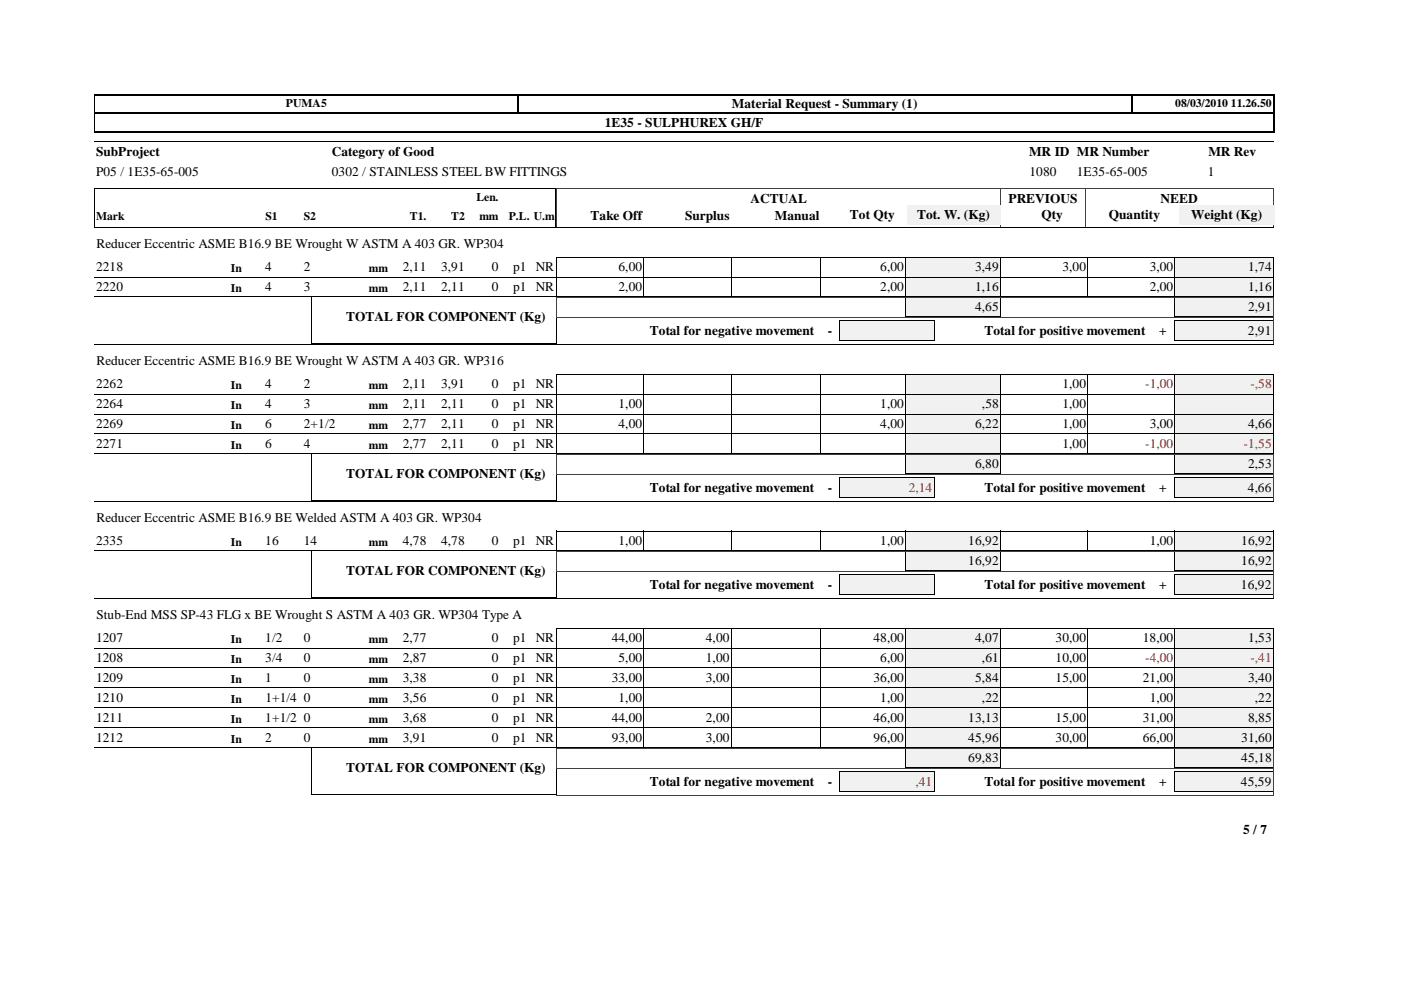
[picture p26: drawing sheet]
<svg xmlns="http://www.w3.org/2000/svg" width="297mm" height="210mm" viewBox="0 0 297 210" stroke-linecap="round" stroke-linejoin="round" font-family="sans-serif">
<defs><g id="words">
<g font-size="2.8">
<text x="155.2" y="22.9">Material Request - Summary (1)</text>
<text x="128.2" y="26.8">1E35 - SULPHUREX GH/F</text>
<text x="20.4" y="33.1">SubProject</text>
<text x="70.4" y="33">Category of Good</text>
<text x="218.2" y="33">MR ID MR Number</text>
<text x="256.2" y="33">MR Rev</text>
<text x="20.4" y="37.3">P05 / 1E35-65-005</text>
<text x="70.4" y="37.2">0302 / STAINLESS STEEL BW FITTINGS</text>
<text x="218.3" y="37.2">1080</text>
<text x="228.3" y="37.2">1E35-65-005</text>
<text x="256.1" y="37.2">1</text>
<text x="125.2" y="46.7">Take Off</text>
<text x="145.2" y="46.7">Surplus</text>
<text x="159.1" y="43">ACTUAL</text>
<text x="164.3" y="46.7">Manual</text>
<text x="180.2" y="46.4">Tot Qty</text>
<text x="194.4" y="46.4">Tot. W. (Kg)</text>
<text x="213.8" y="43">PREVIOUS</text>
<text x="220.8" y="46.4">Qty</text>
<text x="235.1" y="46.4">Quantity</text>
<text x="246.1" y="43">NEED</text>
<text x="252.6" y="46.4">Weight (Kg)</text>
<text x="20.4" y="52.6">Reducer Eccentric ASME B16.9 BE Wrought W ASTM A 403 GR. WP304</text>
<text x="20.4" y="57.5">2218</text>
<text x="56.3" y="57.5">4</text>
<text x="64.4" y="57.5">2</text>
<text x="85.4" y="57.5">2,11</text>
<text x="93.5" y="57.5">3,91</text>
<text x="104.3" y="57.5">0</text>
<text x="108.8" y="57.5">p1 NR</text>
<text x="131.1" y="57.5">6,00</text>
<text x="186.6" y="57.5">6,00</text>
<text x="206.8" y="57.5">3,49</text>
<text x="225.3" y="57.5">3,00</text>
<text x="243.8" y="57.5">3,00</text>
<text x="264.6" y="57.5">1,74</text>
<text x="20.4" y="61.7">2220</text>
<text x="56.3" y="61.7">4</text>
<text x="64.4" y="61.7">3</text>
<text x="85.4" y="61.7">2,11</text>
<text x="93.5" y="61.7">2,11</text>
<text x="104.3" y="61.7">0</text>
<text x="108.8" y="61.7">p1 NR</text>
<text x="131.1" y="61.7">2,00</text>
<text x="186.6" y="61.7">2,00</text>
<text x="206.8" y="61.7">1,16</text>
<text x="206.8" y="66">4,65</text>
<text x="243.8" y="61.7">2,00</text>
<text x="264.6" y="61.7">1,16</text>
<text x="264.6" y="66">2,91</text>
<text x="73.4" y="68">TOTAL FOR COMPONENT (Kg)</text>
<text x="137.7" y="71">Total for negative movement</text>
<text x="175.5" y="71">-</text>
<text x="208.7" y="71">Total for positive movement</text>
<text x="245.7" y="71">+</text>
<text x="264.5" y="71">2,91</text>
<text x="20.4" y="77.3">Reducer Eccentric ASME B16.9 BE Wrought W ASTM A 403 GR. WP316</text>
<text x="20.4" y="82.3">2262</text>
<text x="56.3" y="82.3">4</text>
<text x="64.4" y="82.3">2</text>
<text x="85.4" y="82.3">2,11</text>
<text x="93.5" y="82.3">3,91</text>
<text x="104.3" y="82.3">0</text>
<text x="108.8" y="82.3">p1 NR</text>
<text x="225.3" y="82.3">1,00</text>
<text x="20.4" y="86.5">2264</text>
<text x="56.3" y="86.5">4</text>
<text x="64.4" y="86.5">3</text>
<text x="85.4" y="86.5">2,11</text>
<text x="93.5" y="86.5">2,11</text>
<text x="104.3" y="86.5">0</text>
<text x="108.8" y="86.5">p1 NR</text>
<text x="131.1" y="86.5">1,00</text>
<text x="186.6" y="86.5">1,00</text>
<text x="208.2" y="86.5">,58</text>
<text x="225.3" y="86.5">1,00</text>
<text x="20.4" y="90.8">2269</text>
<text x="20.4" y="95">2271</text>
<text x="56.2" y="90.8">6</text>
<text x="56.3" y="95">6</text>
<text x="64.4" y="90.8">2+1/2</text>
<text x="64.4" y="95">4</text>
<text x="85.4" y="90.8">2,77</text>
<text x="85.4" y="95">2,77</text>
<text x="93.5" y="95">2,11</text>
<text x="93.5" y="90.8">2,11</text>
<text x="104.3" y="90.8">0</text>
<text x="104.3" y="95">0</text>
<text x="108.8" y="90.8">p1 NR</text>
<text x="108.8" y="95">p1 NR</text>
<text x="131.1" y="90.8">4,00</text>
<text x="186.6" y="90.8">4,00</text>
<text x="206.8" y="90.8">6,22</text>
<text x="225.3" y="90.8">1,00</text>
<text x="225.3" y="95">1,00</text>
<text x="243.8" y="90.8">3,00</text>
<text x="264.6" y="90.8">4,66</text>
<text x="73.4" y="101.3">TOTAL FOR COMPONENT (Kg)</text>
<text x="206.8" y="99.2">6,80</text>
<text x="264.6" y="99.2">2,53</text>
<text x="137.7" y="104.3">Total for negative movement</text>
<text x="175.5" y="104.3">-</text>
<text x="208.7" y="104.3">Total for positive movement</text>
<text x="245.7" y="104.3">+</text>
<text x="264.5" y="104.3">4,66</text>
<text x="20.4" y="110.6">Reducer Eccentric ASME B16.9 BE Welded ASTM A 403 GR. WP304</text>
<text x="20.4" y="115.6">2335</text>
<text x="56.3" y="115.6">16</text>
<text x="64.4" y="115.6">14</text>
<text x="85.4" y="115.6">4,78</text>
<text x="93.5" y="115.6">4,78</text>
<text x="104.3" y="115.6">0</text>
<text x="108.8" y="115.6">p1 NR</text>
<text x="131.1" y="115.6">1,00</text>
<text x="186.6" y="115.6">1,00</text>
<text x="205.3" y="115.6">16,92</text>
<text x="205.3" y="119.8">16,92</text>
<text x="243.8" y="115.6">1,00</text>
<text x="263.2" y="115.6">16,92</text>
<text x="263.2" y="119.8">16,92</text>
<text x="73.4" y="121.8">TOTAL FOR COMPONENT (Kg)</text>
<text x="137.7" y="124.9">Total for negative movement</text>
<text x="175.5" y="124.9">-</text>
<text x="208.7" y="124.9">Total for positive movement</text>
<text x="245.7" y="124.9">+</text>
<text x="263.1" y="124.8">16,92</text>
<text x="20.4" y="131.2">Stub-End MSS SP-43 FLG x BE Wrought S ASTM A 403 GR. WP304 Type A</text>
<text x="20.4" y="136.1">1207</text>
<text x="56.3" y="136.1">1/2</text>
<text x="64.4" y="136.1">0</text>
<text x="85.4" y="136.1">2,77</text>
<text x="104.3" y="136.1">0</text>
<text x="108.8" y="136.1">p1 NR</text>
<text x="129.7" y="136.1">44,00</text>
<text x="149.6" y="136.1">4,00</text>
<text x="185.2" y="136.1">48,00</text>
<text x="206.8" y="136.1">4,07</text>
<text x="223.8" y="136.1">30,00</text>
<text x="242.3" y="136.1">18,00</text>
<text x="264.6" y="136.1">1,53</text>
<text x="20.4" y="140.4">1208</text>
<text x="56.3" y="140.4">3/4</text>
<text x="64.4" y="140.4">0</text>
<text x="85.4" y="140.4">2,87</text>
<text x="104.3" y="140.4">0</text>
<text x="108.8" y="140.4">p1 NR</text>
<text x="131.1" y="140.4">5,00</text>
<text x="149.6" y="140.4">1,00</text>
<text x="186.6" y="140.4">6,00</text>
<text x="208.2" y="140.4">,61</text>
<text x="223.8" y="140.4">10,00</text>
<text x="20.4" y="144.6">1209</text>
<text x="20.4" y="148.8">1210</text>
<text x="56.3" y="144.6">1</text>
<text x="56.3" y="148.8">1+1/4 0</text>
<text x="64.4" y="144.6">0</text>
<text x="85.4" y="144.6">3,38</text>
<text x="85.4" y="148.8">3,56</text>
<text x="104.3" y="144.6">0</text>
<text x="104.3" y="148.8">0</text>
<text x="108.8" y="144.6">p1 NR</text>
<text x="108.8" y="148.8">p1 NR</text>
<text x="129.7" y="144.6">33,00</text>
<text x="131.1" y="148.8">1,00</text>
<text x="149.6" y="144.6">3,00</text>
<text x="185.2" y="144.6">36,00</text>
<text x="186.6" y="148.8">1,00</text>
<text x="206.8" y="144.6">5,84</text>
<text x="208.2" y="148.8">,22</text>
<text x="223.8" y="144.6">15,00</text>
<text x="242.3" y="144.6">21,00</text>
<text x="243.8" y="148.8">1,00</text>
<text x="264.6" y="144.6">3,40</text>
<text x="266.1" y="148.8">,22</text>
<text x="20.4" y="153.1">1211</text>
<text x="56.3" y="153.1">1+1/2 0</text>
<text x="85.4" y="153.1">3,68</text>
<text x="104.3" y="153.1">0</text>
<text x="108.8" y="153.1">p1 NR</text>
<text x="129.7" y="153.1">44,00</text>
<text x="149.6" y="153.1">2,00</text>
<text x="185.2" y="153.1">46,00</text>
<text x="205.3" y="153.1">13,13</text>
<text x="223.8" y="153.1">15,00</text>
<text x="242.3" y="153.1">31,00</text>
<text x="264.6" y="153.1">8,85</text>
<text x="20.4" y="157.3">1212</text>
<text x="56.3" y="157.3">2</text>
<text x="64.4" y="157.3">0</text>
<text x="85.4" y="157.3">3,91</text>
<text x="104.3" y="157.3">0</text>
<text x="108.8" y="157.3">p1 NR</text>
<text x="129.7" y="157.3">93,00</text>
<text x="149.6" y="157.3">3,00</text>
<text x="185.2" y="157.3">96,00</text>
<text x="205.3" y="157.3">45,96</text>
<text x="205.3" y="161.5">69,83</text>
<text x="223.8" y="157.3">30,00</text>
<text x="242.3" y="157.3">66,00</text>
<text x="263.2" y="157.3">31,60</text>
<text x="263.2" y="161.5">45,18</text>
<text x="73.4" y="163.6">TOTAL FOR COMPONENT (Kg)</text>
<text x="137.7" y="166.6">Total for negative movement</text>
<text x="175.5" y="166.6">-</text>
<text x="208.7" y="166.6">Total for positive movement</text>
<text x="245.7" y="166.6">+</text>
<text x="263.1" y="166.6">45,59</text>
<text x="263.6" y="176.9">5 / 7</text>
</g>
<g font-size="2.8" fill="#f00">
<text x="242.8" y="82.3">-1,00</text>
<text x="265.1" y="82.3">-,58</text>
<text x="242.8" y="95">-1,00</text>
<text x="263.7" y="95">-1,55</text>
<text x="192.7" y="104.3">2,14</text>
<text x="242.8" y="140.4">-4,00</text>
<text x="265.1" y="140.4">-,41</text>
<text x="194.1" y="166.6">,41</text>
</g>
<g font-size="2.5">
<text x="60.6" y="22.6">PUMA5</text>
<text x="249.2" y="22.6">08/03/2010 11.26.50</text>
<text x="20.4" y="46.7">Mark</text>
<text x="56.3" y="46.7">S1</text>
<text x="64.4" y="46.7">S2</text>
<text x="86.9" y="46.7">T1.</text>
<text x="95.7" y="46.7">T2</text>
<text x="101" y="42.7">Len.</text>
<text x="101.6" y="46.7">mm</text>
<text x="107.9" y="46.7">P.L. U.m</text>
<text x="49" y="57.7">In</text>
<text x="78.2" y="57.7">mm</text>
<text x="49" y="62">In</text>
<text x="78.2" y="62">mm</text>
<text x="49" y="82.5">In</text>
<text x="78.2" y="82.5">mm</text>
<text x="49" y="86.8">In</text>
<text x="78.2" y="86.8">mm</text>
<text x="49" y="91">In</text>
<text x="49" y="95.2">In</text>
<text x="78.2" y="91">mm</text>
<text x="78.2" y="95.2">mm</text>
<text x="49" y="115.8">In</text>
<text x="78.2" y="115.8">mm</text>
<text x="49" y="136.4">In</text>
<text x="78.2" y="136.4">mm</text>
<text x="49" y="140.6">In</text>
<text x="78.2" y="140.6">mm</text>
<text x="49" y="144.9">In</text>
<text x="49" y="149.1">In</text>
<text x="78.2" y="144.9">mm</text>
<text x="78.2" y="149.1">mm</text>
<text x="49" y="153.3">In</text>
<text x="78.2" y="153.3">mm</text>
<text x="49" y="157.6">In</text>
<text x="78.2" y="157.6">mm</text>
</g>
</g></defs>
<path d="M270.1 20v4.1M20 20.1h250.3M20 24h250.3M20 27.9h250.3" fill="none" stroke="#000" stroke-width=".25"/>
<path d="M239.9 20v4.1" fill="none" stroke="#000" stroke-width=".38"/>
<path d="M109.9 20v4.1" fill="none" stroke="#000" stroke-width=".34"/>
<path d="M20.1 20v8M20 30h250M20 39.9h97.9M20 39.9v8.3l97.9 .1v-8.4" fill="none" stroke="#000" stroke-width=".21"/>
<path d="M20 24h250.3M270.1 23.9v4.1" fill="none" stroke="#000" stroke-width=".3"/>
<path d="M118 39.9h152M118 39.9v8.3h152M212.1 39.9v8.4M212.2 39.9v8.4M230.1 39.9v8.4M270 39.9v8.4" fill="none" stroke="#404040" stroke-width=".21"/>
<path d="M99.6 43.9h6.4v3.8h-6.4z" fill="#fff"/>
<g fill="#f1f1f1">
<path d="M192.3 43.4h19.8v4.2h-19.8z"/>
<path d="M250 43.4h20.2v4.2h-20.2z"/>
</g>
<path d="M20 48.3h250M20 58.7h172.1M118 58.8v-4.3h74.1l-.1 4.3M136.5 54.5v4.3M155 54.5v4.3M174 54.5v4.3M212.1 54.5h37v4.3M212.1 58.7h37M212.1 54.5v4.3M230.6 54.5v4.3" fill="none" stroke="#000" stroke-width=".21"/>
<path d="M192.1 54.5h20v4.2h-20z" fill="#f1f1f1"/>
<path d="M192 58.7h20.1M192 58.8v-4.3h20.1v4.3" fill="none" stroke="#000" stroke-width=".21"/>
<path d="M249.1 54.5h20.9v4.2h-20.9z" fill="#f1f1f1"/>
<path d="M136.5 58.7v4.3M155 58.7v4.3M174 58.7v4.3M212.1 58.7h57.9M212.1 58.7v4.3M230.6 58.7v4.3M249.1 54.5h20.9M249.1 54.5v8.5h-37M270 54.5v4.3M20 63h172l.1-4.3h-74.1v4.3" fill="none" stroke="#000" stroke-width=".21"/>
<path d="M192.1 58.7h20v4.2h-20z" fill="#f1f1f1"/>
<path d="M192 58.7h20.1v4.3h-20.1z" fill="none" stroke="#000" stroke-width=".21"/>
<path d="M249.1 58.7h20.9v4.2h-20.9z" fill="#f1f1f1"/>
<path d="M249.1 58.7h20.9M249.1 58.7v4.3M270 58.7v4.3M249.1 63h20.9" fill="none" stroke="#000" stroke-width=".21"/>
<path d="M192.1 62.9h20v4.3h-20z" fill="#f1f1f1"/>
<path d="M192 63h20.1v4.2h-20.1z" fill="none" stroke="#000" stroke-width=".21"/>
<path d="M249.1 62.9h20.9v4.3h-20.9z" fill="#f1f1f1"/>
<path d="M249.1 63h20.9M249.1 67.2h20.9M249.1 62.9v4.3M270 62.9v4.3" fill="none" stroke="#000" stroke-width=".21"/>
<path d="M249.1 68h20.8v4.2h-20.8z" fill="#f1f1f1"/>
<path d="M249 72.2h21M249.1 72.2l-.1-4.2h21l-.1 4.2" fill="none" stroke="#000" stroke-width=".21"/>
<path d="M178 68h20v4.2h-20z" fill="#f1f1f1"/>
<g fill="none" stroke="#000" stroke-width=".21">
<path d="M20 73h250M66 63h52.1l-.1 9.9h-52zM136.5 79.3v4.3M155 79.3v4.3M174 79.3v4.3M177.9 72.2h20.2M177.9 72.2v-4.2h20.2v4.2M212.1 79.3h37v4.3M212.1 79.3v4.3M230.6 79.3v4.3M20 83.5h172.1M118 83.6v-4.3h74.1l-.1 4.3"/>
<path d="M212.1 83.5h37"/>
</g>
<path d="M118 67.3h152.1v5.8M118 63.1h152.1M118 63v4.3M118 73h152.1M118 67.3v5.8M270.1 63v4.3" fill="none" stroke="#404040" stroke-width=".21"/>
<path d="M192.1 79.3h20v4.2h-20z" fill="#f1f1f1"/>
<path d="M192 83.5h20.1M192 83.6v-4.3h20.1v4.3" fill="none" stroke="#000" stroke-width=".21"/>
<path d="M249.1 79.3h20.9v4.2h-20.9z" fill="#f1f1f1"/>
<path d="M249.1 79.3h20.9M249.1 79.3v8.5h-37M270 79.3v4.3M20 87.8h172l.1-4.3h-74.1v4.3M136.5 83.5v4.3M155 83.5v4.3M174 83.5v4.3M212.1 83.5h57.9M212.1 83.5v4.3M230.6 83.5v4.3" fill="none" stroke="#000" stroke-width=".21"/>
<path d="M192.1 83.5h20v4.3h-20z" fill="#f1f1f1"/>
<path d="M192 83.5h20.1v4.3h-20.1z" fill="none" stroke="#000" stroke-width=".21"/>
<path d="M249.1 83.5h20.9v4.3h-20.9z" fill="#f1f1f1"/>
<path d="M20 92h172l.1-4.2h-74.1v4.2M136.5 87.8v4.2M155 87.8v4.2M174 87.8v4.2M212.1 87.8h57.9M212.1 87.8v4.2M230.6 87.8v4.2M249.1 83.5h20.9M249.1 83.5v8.5h-37M270 83.5v4.3" fill="none" stroke="#000" stroke-width=".21"/>
<path d="M192.1 87.8h20v4.2h-20z" fill="#f1f1f1"/>
<path d="M192 87.8h20.1v4.2h-20.1z" fill="none" stroke="#000" stroke-width=".21"/>
<path d="M249.1 87.8h20.9v4.2h-20.9z" fill="#f1f1f1"/>
<path d="M20 96.2l172 .1 .1-4.3h-74.1v4.3M136.5 92v4.3M155 92v4.3M174 92v4.3M212.1 92h57.9M212.1 92v4.3M230.6 92v4.3M249.1 87.8h20.9M249.1 87.8v8.5l-37-.1M270 87.8v4.2" fill="none" stroke="#000" stroke-width=".21"/>
<path d="M192.1 92h20v4.2h-20z" fill="#f1f1f1"/>
<path d="M192 92h20.1v4.3l-20.1-.1z" fill="none" stroke="#000" stroke-width=".21"/>
<path d="M249.1 92h20.9v4.2h-20.9z" fill="#f1f1f1"/>
<path d="M249.1 92h20.9M249.1 96.2h20.9M249.1 92v4.3M270 92v4.3" fill="none" stroke="#000" stroke-width=".21"/>
<path d="M192.1 96.2h20v4.3h-20z" fill="#f1f1f1"/>
<path d="M192 96.2h20.1M192 96.2v4.3h20.1v-4.3" fill="none" stroke="#000" stroke-width=".21"/>
<path d="M249.1 96.2h20.9v4.3h-20.9z" fill="#f1f1f1"/>
<path d="M249.1 96.2h20.9M249.1 96.2v4.3M270 96.2v4.3M249.1 100.5h20.9" fill="none" stroke="#000" stroke-width=".21"/>
<path d="M249.1 101.3h20.8v4.2h-20.8z" fill="#f1f1f1"/>
<path d="M249 101.2h21l-.1 4.3h-20.9z" fill="none" stroke="#000" stroke-width=".21"/>
<path d="M178 101.3h20v4.2h-20z" fill="#f1f1f1"/>
<g fill="none" stroke="#000" stroke-width=".21">
<path d="M66 96.2h52.1M66 96.2v10M118 96.2v10M20 106.3h250M20 116.8h172l.1-4.2h-74.1v4.2M66 106.2h52.1M136.5 112.6v4.2M155 112.6v4.2M174 112.6v4.2M177.9 101.2h20.2v4.3h-20.2zM212.1 112.6h37v4.2h-37M212.1 112.6v4.2"/>
<path d="M230.6 112.6v4.2"/>
</g>
<path d="M118 100.6v-4.3h152.1v4.3M118 100.5v5.8h152.1v-5.7h-152.1" fill="none" stroke="#404040" stroke-width=".21"/>
<path d="M192.1 112.6h20v4.2h-20z" fill="#f1f1f1"/>
<path d="M192 112.6h20.1v4.2h-20.1z" fill="none" stroke="#000" stroke-width=".21"/>
<path d="M249.1 112.6h20.9v4.2h-20.9z" fill="#f1f1f1"/>
<path d="M249.1 112.6h20.9M249.1 116.8h20.9M249.1 112.6v4.2M270 112.6v4.2" fill="none" stroke="#000" stroke-width=".21"/>
<path d="M192.1 116.8h20v4.2h-20z" fill="#f1f1f1"/>
<path d="M192 116.8h20.1v4.3h-20.1z" fill="none" stroke="#000" stroke-width=".21"/>
<path d="M249.1 116.8h20.9v4.2h-20.9z" fill="#f1f1f1"/>
<path d="M249.1 116.8h20.9M249.1 116.8v4.3M270 116.8v4.3M249.1 121.1h20.9" fill="none" stroke="#000" stroke-width=".21"/>
<path d="M249.1 121.8h20.8v4.2h-20.8z" fill="#f1f1f1"/>
<path d="M249 121.8h21l-.1 4.3-20.9-.1z" fill="none" stroke="#000" stroke-width=".21"/>
<path d="M178 121.8h20v4.2h-20z" fill="#f1f1f1"/>
<path d="M66 116.8h52.1l-.1 10h-52zM20 126.9h250M20 137.4h172l.1-4.2h-74.1v4.2M136.5 133.1v4.3M155 133.1v4.3M174 133.1v4.3M177.9 121.8h20.2v4.3l-20.2-.1zM212.1 133.2h37v4.2h-37M212.1 133.1v4.3M230.6 133.1v4.3" fill="none" stroke="#000" stroke-width=".21"/>
<path d="M118 116.9h152.1M118 116.9v4.3M270.1 116.9v4.3M118 121.1v5.8h152.1v-5.8h-152.1" fill="none" stroke="#404040" stroke-width=".21"/>
<path d="M192.1 133.1h20v4.3h-20z" fill="#f1f1f1"/>
<path d="M192 133.2h20.1v4.2h-20.1z" fill="none" stroke="#000" stroke-width=".21"/>
<path d="M249.1 133.1h20.9v4.3h-20.9z" fill="#f1f1f1"/>
<path d="M136.5 137.4v4.2M155 137.4v4.2M174 137.4v4.2M212.1 137.4h57.9M212.1 137.4v4.2M230.6 137.4v4.2M249.1 133.2h20.9M249.1 133.1v8.5h-37M270 133.1v4.3M20 141.6h172l.1-4.2h-74.1v4.2" fill="none" stroke="#000" stroke-width=".21"/>
<path d="M192.1 137.4h20v4.2h-20z" fill="#f1f1f1"/>
<path d="M192 137.4h20.1v4.2h-20.1z" fill="none" stroke="#000" stroke-width=".21"/>
<path d="M249.1 137.4h20.9v4.2h-20.9z" fill="#f1f1f1"/>
<path d="M249.1 137.4h20.9M249.1 137.4v8.5h-37M270 137.4v4.2M20 145.9h172l.1-4.3h-74.1v4.3M136.5 141.6v4.3M155 141.6v4.3M174 141.6v4.3M212.1 141.6h57.9M212.1 141.6v4.3M230.6 141.6v4.3" fill="none" stroke="#000" stroke-width=".21"/>
<path d="M192.1 141.6h20v4.2h-20z" fill="#f1f1f1"/>
<path d="M192 141.6h20.1v4.3h-20.1z" fill="none" stroke="#000" stroke-width=".21"/>
<path d="M249.1 141.6h20.9v4.2h-20.9z" fill="#f1f1f1"/>
<path d="M118 145.9h74.1M118 145.8v4.3M136.5 145.8v4.3M155 145.8v4.3M174 145.8v4.3M192 145.8l.1 4.3h-172.1M212.1 145.9h57.9M212.1 145.8v4.3M230.6 145.8v4.3M249.1 141.6h20.9M249.1 141.6v8.5h-37M270 141.6v4.3" fill="none" stroke="#000" stroke-width=".21"/>
<path d="M192.1 145.8h20v4.3h-20z" fill="#f1f1f1"/>
<path d="M192 145.9h20.1M192 145.8v4.3h20.1v-4.3" fill="none" stroke="#000" stroke-width=".21"/>
<path d="M249.1 145.8h20.9v4.3h-20.9z" fill="#f1f1f1"/>
<path d="M118 150.1h74.1M118 150.1v4.2M136.5 150.1v4.2M155 150.1v4.2M174 150.1v4.2M192 150.1l.1 4.2h-172.1M212.1 150.1h57.9M212.1 150.1v4.2M230.6 150.1v4.2M249.1 145.9h20.9M249.1 145.8v8.5h-37M270 145.8v4.3" fill="none" stroke="#000" stroke-width=".21"/>
<path d="M192.1 150.1h20v4.2h-20z" fill="#f1f1f1"/>
<path d="M192 150.1h20.1M192 150.1v4.2h20.1v-4.2" fill="none" stroke="#000" stroke-width=".21"/>
<path d="M249.1 150.1h20.9v4.2h-20.9z" fill="#f1f1f1"/>
<g fill="none" stroke="#000" stroke-width=".21">
<path d="M20 158.6h172.1M118 154.3h74.1M118 154.3v4.3M136.5 154.3v4.3M155 154.3v4.3M174 154.3v4.3M192 154.3v4.3M212.1 154.3h57.9M212.1 158.6h37M212.1 154.3v4.3M230.6 154.3v4.3M249.1 150.1h20.9"/>
<path d="M249.1 150.1v8.5M270 150.1v4.2"/>
</g>
<path d="M192.1 154.3h20v4.2h-20z" fill="#f1f1f1"/>
<path d="M192 154.3h20.1M192 158.6h20.1M192 154.3v4.3M212.1 154.3v4.3" fill="none" stroke="#000" stroke-width=".21"/>
<path d="M249.1 154.3h20.9v4.2h-20.9z" fill="#f1f1f1"/>
<path d="M249.1 154.3h20.9M249.1 158.6h20.9M249.1 154.3v4.3M270 154.3v4.3" fill="none" stroke="#000" stroke-width=".21"/>
<path d="M192.1 158.5h20v4.3h-20z" fill="#f1f1f1"/>
<path d="M192 162.8h20.1M192 162.8v-4.2h20.1v4.2" fill="none" stroke="#000" stroke-width=".21"/>
<path d="M249.1 158.5h20.9v4.3h-20.9z" fill="#f1f1f1"/>
<path d="M249.1 158.6h20.9M249.1 158.5v4.3M270 158.5v4.3M249.1 162.8h20.9" fill="none" stroke="#000" stroke-width=".21"/>
<path d="M249.1 163.6h20.8v4.2h-20.8z" fill="#f1f1f1"/>
<path d="M249 163.6h21M249.1 163.5l-.1 4.3h20.9v-4.3" fill="none" stroke="#000" stroke-width=".21"/>
<path d="M178 163.6h20v4.2h-20z" fill="#f1f1f1"/>
<path d="M66 168.5h52.1M66 168.5v-9.9h52.1l-.1 9.9M177.9 163.6h20.2M177.9 163.5v4.3h20.2v-4.3" fill="none" stroke="#000" stroke-width=".21"/>
<path d="M118 162.9v5.7l152.1 .1v-5.8M270.1 162.9h-152.1v-4.3h152.1v4.3" fill="none" stroke="#404040" stroke-width=".21"/>
<use href="#words"/>
</svg>
